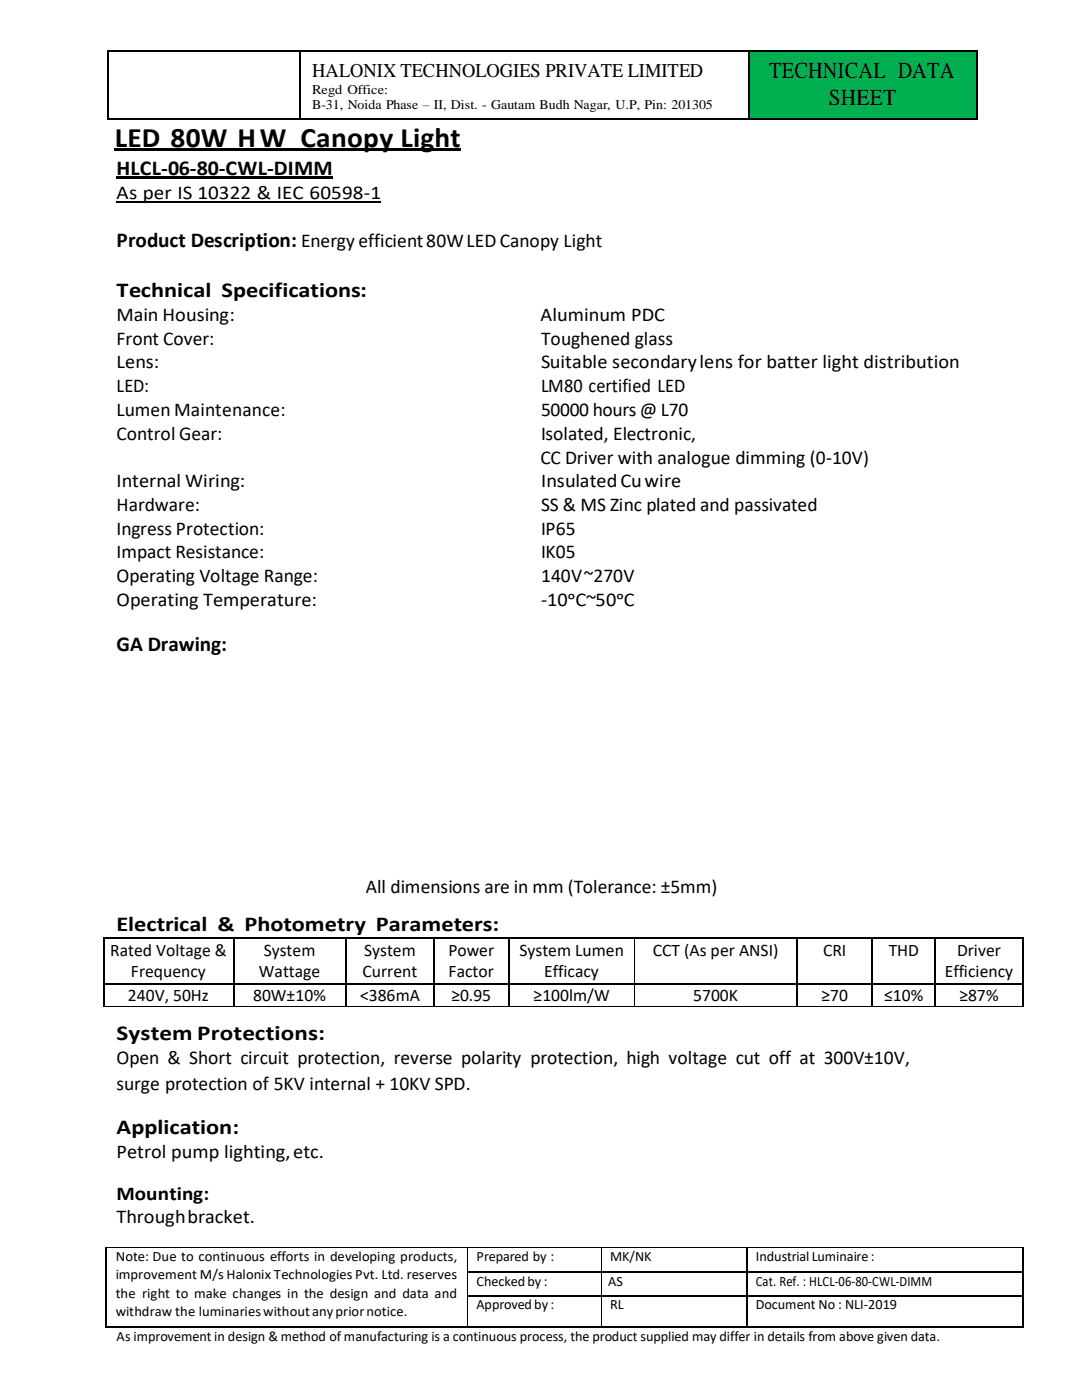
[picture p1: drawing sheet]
<svg xmlns="http://www.w3.org/2000/svg" width="216mm" height="279mm" viewBox="0 0 216 279" stroke-linecap="round" stroke-linejoin="round" font-family="sans-serif">
<defs><g id="words">
<text font-size="5.6" x="22.9" y="29.3">LED 80W HW Canopy Light</text>
<g font-size="4.6">
<text x="153.5" y="15.6">TECHNICAL DATA</text>
<text x="165.4" y="21">SHEET</text>
</g>
<g font-size="4.2">
<text x="23.2" y="34.9">HLCL-06-80-CWL-DIMM</text>
<text x="23.2" y="49.4">Product Description: Energyefficient80WLEDCanopy Light</text>
<text x="23.2" y="59.3">Technical Specifications:</text>
<text x="23.2" y="129.9">GA Drawing:</text>
<text x="23.2" y="185.8">Electrical &amp; Photometry Parameters:</text>
<text x="23.2" y="207.6">System Protections:</text>
<text x="23.2" y="226.3">Application:</text>
</g>
<g font-size="3.9">
<text x="62.3" y="15.3">HALONIX TECHNOLOGIES PRIVATE LIMITED</text>
<text x="23.2" y="39.7">As per IS 10322 &amp; IEC 60598-1</text>
<text x="23.2" y="64.1">Main Housing:</text>
<text x="107.9" y="64.1">Aluminum PDC</text>
<text x="23.2" y="68.8">Front Cover:</text>
<text x="108" y="68.8">Toughened glass</text>
<text x="23.2" y="73.5">Lens:</text>
<text x="108" y="73.5">Suitable secondarylens for batter light distribution</text>
<text x="23.2" y="78.3">LED:</text>
<text x="23.2" y="83">Lumen Maintenance:</text>
<text x="108" y="78.3">LM80 certified LED</text>
<text x="108" y="83">50000 hours @ L70</text>
<text x="23.2" y="87.8">Control Gear:</text>
<text x="108" y="87.8">Isolated, Electronic,</text>
<text x="107.9" y="92.5">CC Driver with analogue dimming (0-10V)</text>
<text x="23.2" y="97.3">Internal Wiring:</text>
<text x="23.2" y="102">Hardware:</text>
<text x="108" y="97.3">InsulatedCuwire</text>
<text x="108" y="102">SS &amp; MS Zinc plated and passivated</text>
<text x="23.2" y="106.7">Ingress Protection:</text>
<text x="108" y="106.7">IP65</text>
<text x="23.2" y="111.4">Impact Resistance:</text>
<text x="108" y="111.4">IK05</text>
<text x="23.2" y="116.2">Operating Voltage Range:</text>
<text x="108" y="116.2">140V~270V</text>
<text x="23.2" y="120.9">Operating Temperature:</text>
<text x="108" y="120.9">-10ᵒC~50ᵒC</text>
<text x="73" y="178.2">All dimensions are in mm (Tolerance: ±5mm)</text>
<text x="23.2" y="212.3">Open &amp; Short circuit protection, reverse polarity protection, high voltage cut off at 300V±10V,</text>
<text x="23.2" y="217.5">surge protection of 5KV internal + 10KV SPD.</text>
<text x="23.2" y="231.1">Petrol pump lighting,etc.</text>
<text x="23.2" y="239.4">Mounting:</text>
<text x="23.2" y="244.1">Throughbracket.</text>
</g>
<g font-size="3.5">
<text x="22" y="190.7">Rated Voltage &amp;</text>
<text x="52.6" y="190.7">System</text>
<text x="72.7" y="190.7">System</text>
<text x="89.5" y="190.7">Power</text>
<text x="103.6" y="190.7">System Lumen</text>
<text x="130.3" y="190.7">CCT (As per ANSI)</text>
<text x="164.2" y="190.7">CRI</text>
<text x="177.3" y="190.7">THD</text>
<text x="191" y="190.7">Driver</text>
<text x="26.1" y="195">Frequency</text>
<text x="51.7" y="195">Wattage</text>
<text x="72.3" y="195">Current</text>
<text x="89.5" y="195">Factor</text>
<text x="108.6" y="195">Efficacy</text>
<text x="188.5" y="195">Efficiency</text>
<text x="25.5" y="199.8">240V, 50Hz</text>
<text x="50.5" y="199.8">80W±10%</text>
<text x="71.9" y="199.8">&lt;386mA</text>
<text x="90.1" y="199.8">≥0.95</text>
<text x="106.5" y="199.8">≥100lm/W</text>
<text x="138.3" y="199.8">5700K</text>
<text x="163.9" y="199.8">≥70</text>
<text x="176.4" y="199.8">≤10%</text>
<text x="191.4" y="199.8">≥87%</text>
</g>
<g font-size="2.8">
<text x="23.1" y="251.6">Note: Due to continuous efforts in developing products,</text>
<text x="95.1" y="251.6">Prepared by :</text>
<text x="121.7" y="251.6">MK/NK</text>
<text x="150.8" y="251.6">IndustrialLuminaire:</text>
<text x="23.1" y="255.3">improvement M/s Halonix Technologies Pvt. Ltd. reserves</text>
<text x="95.1" y="256.7">Checkedby :</text>
<text x="121.4" y="256.7">AS</text>
<text x="150.8" y="256.7">Cat. Ref. : HLCL-06-80-CWL-DIMM</text>
<text x="23.1" y="259">the right to make changes in the design and data and</text>
<text x="23.1" y="262.6">withdraw the luminarieswithoutanypriornotice.</text>
<text x="95.1" y="261.3">Approvedby :</text>
<text x="121.8" y="261.3">RL</text>
<text x="150.8" y="261.3">Document No : NLI-2019</text>
<text x="23.2" y="267.6">As improvement in design &amp; method of manufacturing is a continuous process, the product supplied may differ in details from above given data.</text>
</g>
<g font-size="2.7">
<text x="62.3" y="18.7">Regd Office:</text>
<text x="62.3" y="21.7">B-31, Noida Phase – II, Dist. - Gautam Budh Nagar, U.P, Pin: 201305</text>
</g>
</g></defs>
<g fill="#00af50">
<path d="M149.6 10.3h45.2v13.4h-45.2z" fill-rule="evenodd"/>
<path d="M149.6 10.3h45.2v6.5h-45.2z" fill-rule="evenodd"/>
<path d="M149.6 16.8h45.2v5.3h-45.2z" fill-rule="evenodd"/>
</g>
<g fill="#000">
<path d="M21.4 10.1h.2v.2h-.2z" fill-rule="evenodd"/>
<path d="M21.4 10.1h.2v.2h-.2z" fill-rule="evenodd"/>
<path d="M59.7 10.1h.3v.2h-.3z" fill-rule="evenodd"/>
<path d="M149.3 10.1h.3v.2h-.3z" fill-rule="evenodd"/>
<path d="M194.9 10.1h.2v.2h-.2z" fill-rule="evenodd"/>
<path d="M194.9 10.1h.2v.2h-.2z" fill-rule="evenodd"/>
<path d="M21.4 23.7h.2v.3h-.2z" fill-rule="evenodd"/>
<path d="M21.4 23.7h.2v.3h-.2z" fill-rule="evenodd"/>
<path d="M22.9 29.6h69.1v.6h-69.1z" fill-rule="evenodd"/>
<path d="M23.2 35.1h43.3v.6h-43.3z" fill-rule="evenodd"/>
<path d="M59.7 23.7h.3v.3h-.3z" fill-rule="evenodd"/>
<path d="M149.3 23.7h.3v.3h-.3z" fill-rule="evenodd"/>
<path d="M194.9 23.7h.2v.3h-.2z" fill-rule="evenodd"/>
<path d="M194.9 23.7h.2v.3h-.2z" fill-rule="evenodd"/>
<path d="M20.6 187.1h.2v.2h-.2z" fill-rule="evenodd"/>
<path d="M20.6 187.1h.2v.2h-.2z" fill-rule="evenodd"/>
<path d="M20.6 196.2h.2v.2h-.2z" fill-rule="evenodd"/>
<path d="M46.5 187.1h.2v.2h-.2z" fill-rule="evenodd"/>
<path d="M46.5 196.2h.2v.2h-.2z" fill-rule="evenodd"/>
<path d="M68.9 187.1h.2v.2h-.2z" fill-rule="evenodd"/>
<path d="M68.9 196.2h.2v.2h-.2z" fill-rule="evenodd"/>
<path d="M86.5 187.1h.2v.2h-.2z" fill-rule="evenodd"/>
<path d="M86.5 196.2h.2v.2h-.2z" fill-rule="evenodd"/>
<path d="M101.4 187.1h.3v.2h-.3z" fill-rule="evenodd"/>
<path d="M101.4 196.2h.3v.2h-.3z" fill-rule="evenodd"/>
<path d="M126.5 187.1h.2v.2h-.2z" fill-rule="evenodd"/>
<path d="M126.5 196.2h.2v.2h-.2z" fill-rule="evenodd"/>
<path d="M159 187.1h.2v.2h-.2z" fill-rule="evenodd"/>
<path d="M159 196.2h.2v.2h-.2z" fill-rule="evenodd"/>
<path d="M174 187.1h.2v.2h-.2z" fill-rule="evenodd"/>
<path d="M174 196.2h.2v.2h-.2z" fill-rule="evenodd"/>
<path d="M186.5 187.1h.2v.2h-.2z" fill-rule="evenodd"/>
<path d="M186.5 196.2h.2v.2h-.2z" fill-rule="evenodd"/>
<path d="M204 187.1h.2v.2h-.2z" fill-rule="evenodd"/>
<path d="M204 187.1h.2v.2h-.2z" fill-rule="evenodd"/>
<path d="M204 196.2h.2v.2h-.2z" fill-rule="evenodd"/>
<path d="M46.5 200.9h.2v.1h-.2z" fill-rule="evenodd"/>
<path d="M68.9 200.9h.2v.1h-.2z" fill-rule="evenodd"/>
<path d="M86.5 200.9h.1v.1h-.1z" fill-rule="evenodd"/>
<path d="M101.4 200.9h.2v.1h-.2z" fill-rule="evenodd"/>
<path d="M126.5 200.9h.2v.1h-.2z" fill-rule="evenodd"/>
<path d="M159 200.9h.2v.1h-.2z" fill-rule="evenodd"/>
<path d="M174 200.9h.2v.1h-.2z" fill-rule="evenodd"/>
<path d="M186.5 200.9h.2v.1h-.2z" fill-rule="evenodd"/>
<path d="M204 200.9h.2v.1h-.2z" fill-rule="evenodd"/>
<path d="M21.1 253.8h.2v.2h-.2z" fill-rule="evenodd"/>
<path d="M21.1 258.4h.2v.3h-.2z" fill-rule="evenodd"/>
<path d="M93.2 248.8h.2v.2h-.2z" fill-rule="evenodd"/>
<path d="M93.2 253.8h.2v.2h-.2z" fill-rule="evenodd"/>
<path d="M93.2 258.4h.2v.3h-.2z" fill-rule="evenodd"/>
<path d="M119.9 248.8h.2v.2h-.2z" fill-rule="evenodd"/>
<path d="M119.9 253.8h.2v.2h-.2z" fill-rule="evenodd"/>
<path d="M119.9 258.4h.2v.3h-.2z" fill-rule="evenodd"/>
<path d="M148.9 248.8h.2v.2h-.2z" fill-rule="evenodd"/>
<path d="M148.9 253.8h.2v.2h-.2z" fill-rule="evenodd"/>
<path d="M148.9 258.4h.2v.3h-.2z" fill-rule="evenodd"/>
<path d="M204 248.8h.2v.2h-.2z" fill-rule="evenodd"/>
<path d="M204 253.8h.2v.2h-.2z" fill-rule="evenodd"/>
<path d="M204 258.4h.2v.3h-.2z" fill-rule="evenodd"/>
<path d="M21.1 264.8h.2v.2h-.2z" fill-rule="evenodd"/>
<path d="M21.1 264.8h.2v.2h-.2z" fill-rule="evenodd"/>
<path d="M93.2 264.8h.2v.2h-.2z" fill-rule="evenodd"/>
<path d="M119.9 264.8h.2v.2h-.2z" fill-rule="evenodd"/>
<path d="M148.9 264.8h.2v.2h-.2z" fill-rule="evenodd"/>
<path d="M204 264.8h.2v.2h-.2z" fill-rule="evenodd"/>
<path d="M204 264.8h.2v.2h-.2z" fill-rule="evenodd"/>
</g>
<path d="M21.5 10.3v13.4M21.6 10.2h38.1M59.8 10.3v13.4M60 10.2h89.3M149.5 10.3v13.4M149.6 10.2h45.2M195 10.3v13.4M21.6 23.8h38.1M60 23.8h89.3M149.6 23.8h45.2M23.2 40.2h52.9" fill="none" stroke="#000" stroke-width=".25"/>
<g fill="none" stroke="#000" stroke-width=".21">
<path d="M20.7 187.4v8.8M20.7 196.4v4.5M20.8 187.2h25.7M20.8 196.3h25.7M46.6 187.4v8.8M46.6 196.4v4.5M46.7 187.2h22.2M46.7 196.3h22.2M69 187.4v8.8M69 196.4v4.5M69.1 187.2h17.4M69.1 196.3h17.4"/>
<path d="M86.6 187.4v8.8M86.6 196.4v4.5M86.7 187.2h14.7M86.7 196.3h14.7M101.6 187.4v8.8M101.6 196.4v4.5M101.7 187.2h24.8M101.7 196.3h24.8M126.7 187.2h32.3M126.7 196.3h32.3M159.1 187.4v8.8M159.1 196.4v4.5"/>
<path d="M159.2 187.2h14.8M159.2 196.3h14.8M174.1 187.4v8.8M174.1 196.4v4.5M174.2 187.2h12.3M174.2 196.3h12.3M186.6 187.4v8.8M186.6 196.4v4.5M186.7 187.2h17.3M186.7 196.3h17.3M204.1 187.4v8.8M204.1 196.4v4.5"/>
<path d="M21.2 249v4.8M21.2 254v4.4M21.2 258.7v6.1M93.4 253.9h26.5M93.4 258.6h26.5M120.1 253.9h28.8M120.1 258.6h28.8M149 249v4.8M149 254v4.4M149 258.7v6.1M149.1 253.9h54.9M149.1 258.6h54.9"/>
<path d="M204.1 249v4.8M204.1 254v4.4M204.1 258.7v6.1M21.3 264.9h71.9M93.4 264.9h26.5M120.1 264.9h28.8M149.1 264.9h54.9"/>
</g>
<g fill="none" stroke="#000" stroke-width=".2">
<path d="M126.6 187.4v8.8M126.6 196.4v4.5M20.6 200.9h25.9M46.7 200.9h22.2M69.1 200.9h17.4M86.6 200.9h14.8M101.6 200.9h24.9M126.7 200.9h32.3M159.2 200.9h14.8M174.2 200.9h12.3M186.7 200.9h17.3M21.1 248.9h72.1"/>
<path d="M93.3 249v4.8M93.3 254v4.4M93.3 258.7v6.1M93.4 248.9h26.5M120 249v4.8M120 254v4.4M120 258.7v6.1M120.1 248.9h28.8M149.1 248.9h54.9"/>
</g>
<use href="#words"/>
</svg>
